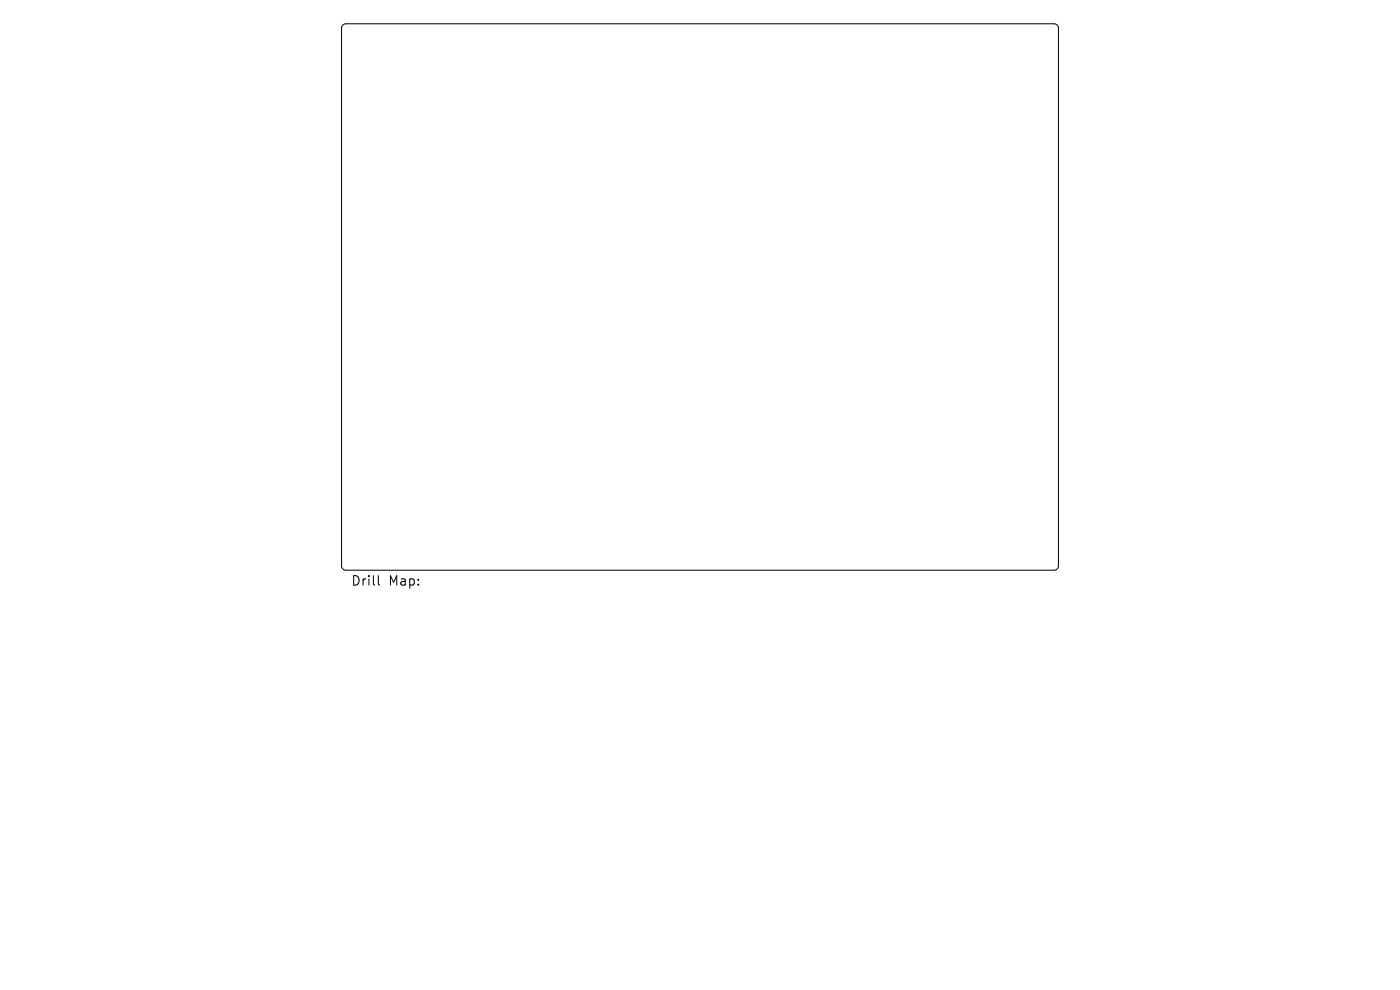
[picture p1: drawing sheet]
<svg xmlns="http://www.w3.org/2000/svg" width="297mm" height="210mm" viewBox="0 0 297 210" stroke-linecap="round" stroke-linejoin="round" font-family="sans-serif">
<defs><g id="words">
<g font-size="2.8">
<text x="74.4" y="124.5">Drill</text>
<text x="82.4" y="124.5">Map:</text>
</g>
</g></defs>
<path d="M72.7 5.3l.7-.3h150.2a.93 .93 0 0 1 .9 1v114a.93 .93 0 0 1-.9 1h-150.2a.93 .93 0 0 1-.9-1v-114zM80.3 122.1v1.7l.2 .3" fill="none" stroke="#000" stroke-width=".21"/>
<use href="#words"/>
</svg>
